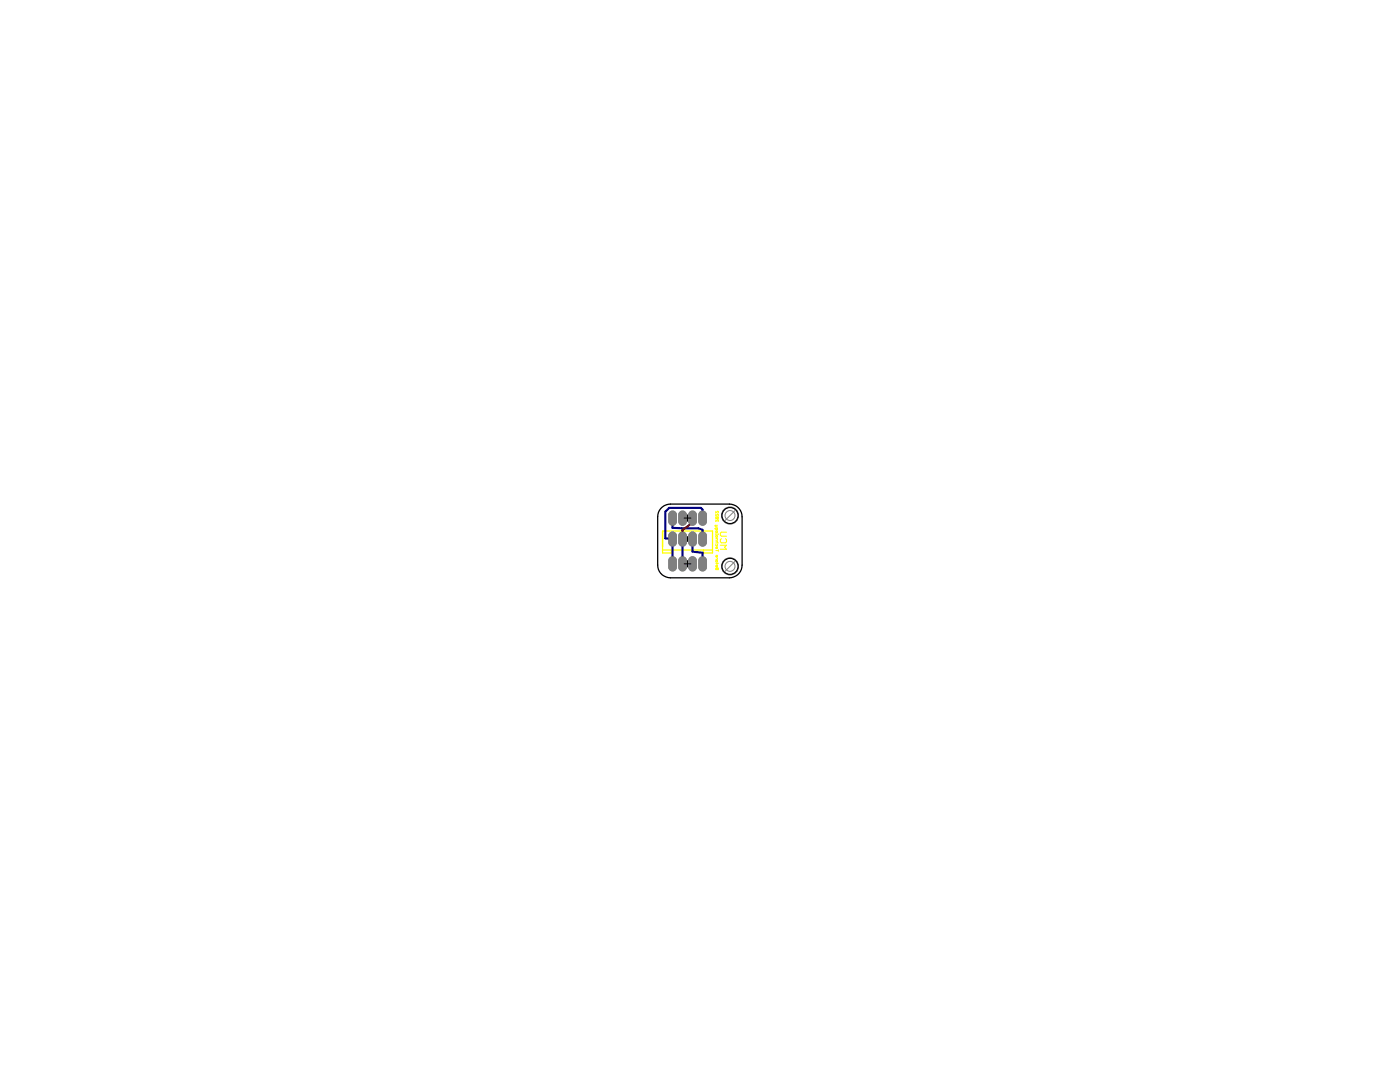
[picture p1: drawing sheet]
<svg xmlns="http://www.w3.org/2000/svg" width="279mm" height="216mm" viewBox="0 0 279 216" stroke-linecap="round" stroke-linejoin="round" font-family="sans-serif">
<path d="M136.7 107.5h1M137.2 107.1v1" fill="none" stroke="#000" stroke-width=".2"/>
<g fill="none" stroke="#ff0" stroke-width=".2">
<path d="M142.2 106.6v2M142.9 113.4l.4-.1 .1 .4h-.5zM142.9 102v.4l.4-.4v.4M142.9 102.6v.3l.4-.3v.3M142.9 103.7v.4l.3-.4 .2 .1-.1 .3M142.9 106.6l.5 .1M142.9 104.8v.4h.3M142.9 105.4v.3l.3-.1v-.2h-.4l-.1 .2M142.9 106.5v.2M142.9 108.6v.3l.3-.1v-.2M142.9 109.2v.3l.3-.1v-.2l-.2-.1v.4M142.9 110.9v.2h.3v-.2l-.2-.1v.3"/>
<path d="M142.9 112.8v.3l.3-.1v-.2h-.2v.3M142.9 107.4l.3 .1v.3h-.3M142.9 108l.3 .1-.1 .2M142.9 111.6h.3M142.9 109.9h.5M142.9 108.3h.5M142.9 105.9l.3 .1-.1 .3-.2-.1zM142.9 106.9l.3 .1-.1 .2-.2-.1zM142.9 111.8l.3 .1-.1 .3-.2-.1zM143.1 112.4v.1M143.1 113.4v.3M143.2 111.4l-.2 .2"/>
<path d="M143.2 104.8h-.4l-.1 .2M143.3 103.1l.1 .3-.5 .1M143.3 103.1h-.4v.4M143.3 103.1l-.4 .4M143.4 109.7v.3M143.4 112.4l-.5 .1"/>
</g>
<path d="M143.8 108.8h1.2l-.4 .4 .4 .4h-1.2M144 107.5l-.2 .2v.4l.2 .2h.8l.2-.2v-.4l-.2-.2M145 106.2h-1l-.2 .2v.4l.2 .2h1" fill="none" stroke="#ff0" stroke-width=".21"/>
<path d="M132.2 109.7h10M134 109.7v.6h-1.8v-4.3h10v4.3h-1.8v-.6" fill="none" stroke="#ff0" stroke-width=".25"/>
<g fill="#808080" stroke="#808080" stroke-width=".2">
<circle cx="145.7" cy="102.9" r="1.69"/>
<circle cx="145.7" cy="113" r="1.69"/>
</g>
<g fill="#808080" stroke="#808080" stroke-width=".2">
<path d="M139.6 106.5a.76 .76 0 0 1 .8-.3 .76 .76 0 0 1 .6 .6v1.5a.76 .76 0 0 1-.8 .7 .76 .76 0 0 1-.7-.7v-1.5z"/>
<path d="M137.6 106.5a.76 .76 0 0 1 .8-.3 .76 .76 0 0 1 .6 .6v1.5a.76 .76 0 0 1-.8 .7 .76 .76 0 0 1-.7-.7v-1.5z"/>
<path d="M135.6 106.5a.76 .76 0 0 1 .8-.3 .76 .76 0 0 1 .6 .6v1.5a.76 .76 0 0 1-.8 .7 .76 .76 0 0 1-.7-.7v-1.5z"/>
<path d="M133.6 106.5a.76 .76 0 0 1 .8-.3 .76 .76 0 0 1 .6 .6v1.5a.76 .76 0 0 1-.8 .7 .76 .76 0 0 1-.7-.7v-1.5z"/>
<path d="M133.8 102.1a.75 .75 0 0 1 1.2 .5v1.5a.76 .76 0 0 1-.8 .7 .76 .76 0 0 1-.7-.7v-1.5z"/>
<path d="M135.6 102.3a.76 .76 0 0 1 .8-.3 .76 .76 0 0 1 .6 .6v1.5a.76 .76 0 0 1-.8 .7 .76 .76 0 0 1-.7-.7v-1.5z"/>
<path d="M137.6 102.3a.76 .76 0 0 1 .8-.3 .76 .76 0 0 1 .6 .6v1.5a.76 .76 0 0 1-.8 .7 .76 .76 0 0 1-.7-.7v-1.5z"/>
<path d="M139.6 102.3a.76 .76 0 0 1 .8-.3 .76 .76 0 0 1 .6 .6v1.5a.76 .76 0 0 1-.8 .7 .76 .76 0 0 1-.7-.7v-1.5z"/>
<path d="M139.6 111.4a.76 .76 0 0 1 .8-.3 .76 .76 0 0 1 .6 .7v1.5a.76 .76 0 0 1-.8 .6 .76 .76 0 0 1-.7-.6v-1.5z"/>
<path d="M137.6 111.4a.76 .76 0 0 1 .8-.3 .76 .76 0 0 1 .6 .7v1.5a.76 .76 0 0 1-.8 .6 .76 .76 0 0 1-.7-.6v-1.5z"/>
<path d="M135.6 111.4a.76 .76 0 0 1 .8-.3 .76 .76 0 0 1 .6 .7v1.5a.76 .76 0 0 1-.8 .6 .76 .76 0 0 1-.7-.6v-1.5z"/>
<path d="M133.8 111.3a.75 .75 0 0 1 1.2 .5v1.5a.76 .76 0 0 1-.8 .6 .76 .76 0 0 1-.7-.6v-1.5z"/>
</g>
<path d="M134.2 103.4v1.9l5.2 .1 .8 .3v1.8M136.2 107.5v5M138.2 107.5v2.6l2 .2v2.2M140.2 103.4v-1.7l-.3-.4h-6.4l-.7 .8v5.3l1.6 .1h-.2v5" fill="none" stroke="#000080" stroke-width=".42"/>
<path d="M140.2 106.9v1.3" fill="none" stroke="#008000" stroke-width="1.3"/>
<circle cx="140.2" cy="107.5" r=".4" fill="#fff" stroke="#000" stroke-width=".2"/>
<path d="M138.2 106.9v1.3" fill="none" stroke="#008000" stroke-width="1.3"/>
<circle cx="138.2" cy="107.5" r=".4" fill="#fff" stroke="#000" stroke-width=".2"/>
<path d="M136.2 106.9v1.3" fill="none" stroke="#008000" stroke-width="1.3"/>
<circle cx="136.2" cy="107.5" r=".4" fill="#fff" stroke="#000" stroke-width=".2"/>
<path d="M134.2 106.9v1.3" fill="none" stroke="#008000" stroke-width="1.3"/>
<circle cx="134.2" cy="107.5" r=".4" fill="#fff" stroke="#000" stroke-width=".2"/>
<path d="M134.2 102.7v1.3" fill="none" stroke="#008000" stroke-width="1.3"/>
<circle cx="134.2" cy="103.4" r=".4" fill="#fff" stroke="#000" stroke-width=".2"/>
<path d="M136.2 102.7v1.3" fill="none" stroke="#008000" stroke-width="1.3"/>
<circle cx="136.2" cy="103.4" r=".4" fill="#fff" stroke="#000" stroke-width=".2"/>
<path d="M138.2 102.7v1.3" fill="none" stroke="#008000" stroke-width="1.3"/>
<circle cx="138.2" cy="103.4" r=".4" fill="#fff" stroke="#000" stroke-width=".2"/>
<path d="M140.2 102.7v1.3" fill="none" stroke="#008000" stroke-width="1.3"/>
<circle cx="140.2" cy="103.4" r=".4" fill="#fff" stroke="#000" stroke-width=".2"/>
<path d="M140.2 111.8v1.4" fill="none" stroke="#008000" stroke-width="1.3"/>
<circle cx="140.2" cy="112.5" r=".4" fill="#fff" stroke="#000" stroke-width=".2"/>
<path d="M138.2 111.8v1.4" fill="none" stroke="#008000" stroke-width="1.3"/>
<circle cx="138.2" cy="112.5" r=".4" fill="#fff" stroke="#000" stroke-width=".2"/>
<path d="M136.2 111.8v1.4" fill="none" stroke="#008000" stroke-width="1.3"/>
<circle cx="136.2" cy="112.5" r=".4" fill="#fff" stroke="#000" stroke-width=".2"/>
<path d="M134.2 111.8v1.4" fill="none" stroke="#008000" stroke-width="1.3"/>
<circle cx="134.2" cy="112.5" r=".4" fill="#fff" stroke="#000" stroke-width=".2"/>
<path d="M138.2 103.4v.9l-2 1.5v1.7" fill="none" stroke="#800000" stroke-width=".42"/>
<path d="M140.2 106.9v1.3" fill="none" stroke="#008000" stroke-width="1.3"/>
<circle cx="140.2" cy="107.5" r=".4" fill="#fff" stroke="#000" stroke-width=".2"/>
<path d="M138.2 106.9v1.3" fill="none" stroke="#008000" stroke-width="1.3"/>
<circle cx="138.2" cy="107.5" r=".4" fill="#fff" stroke="#000" stroke-width=".2"/>
<path d="M136.2 106.9v1.3" fill="none" stroke="#008000" stroke-width="1.3"/>
<circle cx="136.2" cy="107.5" r=".4" fill="#fff" stroke="#000" stroke-width=".2"/>
<path d="M134.2 106.9v1.3" fill="none" stroke="#008000" stroke-width="1.3"/>
<circle cx="134.2" cy="107.5" r=".4" fill="#fff" stroke="#000" stroke-width=".2"/>
<path d="M134.2 102.7v1.3" fill="none" stroke="#008000" stroke-width="1.3"/>
<circle cx="134.2" cy="103.4" r=".4" fill="#fff" stroke="#000" stroke-width=".2"/>
<path d="M136.2 102.7v1.3" fill="none" stroke="#008000" stroke-width="1.3"/>
<circle cx="136.2" cy="103.4" r=".4" fill="#fff" stroke="#000" stroke-width=".2"/>
<path d="M138.2 102.7v1.3" fill="none" stroke="#008000" stroke-width="1.3"/>
<circle cx="138.2" cy="103.4" r=".4" fill="#fff" stroke="#000" stroke-width=".2"/>
<path d="M140.2 102.7v1.3" fill="none" stroke="#008000" stroke-width="1.3"/>
<circle cx="140.2" cy="103.4" r=".4" fill="#fff" stroke="#000" stroke-width=".2"/>
<path d="M140.2 111.8v1.4" fill="none" stroke="#008000" stroke-width="1.3"/>
<circle cx="140.2" cy="112.5" r=".4" fill="#fff" stroke="#000" stroke-width=".2"/>
<path d="M138.2 111.8v1.4" fill="none" stroke="#008000" stroke-width="1.3"/>
<circle cx="138.2" cy="112.5" r=".4" fill="#fff" stroke="#000" stroke-width=".2"/>
<path d="M136.2 111.8v1.4" fill="none" stroke="#008000" stroke-width="1.3"/>
<circle cx="136.2" cy="112.5" r=".4" fill="#fff" stroke="#000" stroke-width=".2"/>
<path d="M134.2 111.8v1.4" fill="none" stroke="#008000" stroke-width="1.3"/>
<circle cx="134.2" cy="112.5" r=".4" fill="#fff" stroke="#000" stroke-width=".2"/>
<g fill="#808080" stroke="#808080" stroke-width=".2">
<circle cx="145.7" cy="102.9" r="1.69"/>
<circle cx="145.7" cy="113" r="1.69"/>
</g>
<g fill="#808080" stroke="#808080" stroke-width=".2">
<path d="M139.6 106.5a.76 .76 0 0 1 .8-.3 .76 .76 0 0 1 .6 .6v1.5a.76 .76 0 0 1-.8 .7 .76 .76 0 0 1-.7-.7v-1.5z"/>
<path d="M137.6 106.5a.76 .76 0 0 1 .8-.3 .76 .76 0 0 1 .6 .6v1.5a.76 .76 0 0 1-.8 .7 .76 .76 0 0 1-.7-.7v-1.5z"/>
<path d="M135.6 106.5a.76 .76 0 0 1 .8-.3 .76 .76 0 0 1 .6 .6v1.5a.76 .76 0 0 1-.8 .7 .76 .76 0 0 1-.7-.7v-1.5z"/>
<path d="M133.6 106.5a.76 .76 0 0 1 .8-.3 .76 .76 0 0 1 .6 .6v1.5a.76 .76 0 0 1-.8 .7 .76 .76 0 0 1-.7-.7v-1.5z"/>
<path d="M133.8 102.1a.75 .75 0 0 1 1.2 .5v1.5a.76 .76 0 0 1-.8 .7 .76 .76 0 0 1-.7-.7v-1.5z"/>
<path d="M135.6 102.3a.76 .76 0 0 1 .8-.3 .76 .76 0 0 1 .6 .6v1.5a.76 .76 0 0 1-.8 .7 .76 .76 0 0 1-.7-.7v-1.5z"/>
<path d="M137.6 102.3a.76 .76 0 0 1 .8-.3 .76 .76 0 0 1 .6 .6v1.5a.76 .76 0 0 1-.8 .7 .76 .76 0 0 1-.7-.7v-1.5z"/>
<path d="M139.6 102.3a.76 .76 0 0 1 .8-.3 .76 .76 0 0 1 .6 .6v1.5a.76 .76 0 0 1-.8 .7 .76 .76 0 0 1-.7-.7v-1.5z"/>
<path d="M139.6 111.4a.76 .76 0 0 1 .8-.3 .76 .76 0 0 1 .6 .7v1.5a.76 .76 0 0 1-.8 .6 .76 .76 0 0 1-.7-.6v-1.5z"/>
<path d="M137.6 111.4a.76 .76 0 0 1 .8-.3 .76 .76 0 0 1 .6 .7v1.5a.76 .76 0 0 1-.8 .6 .76 .76 0 0 1-.7-.6v-1.5z"/>
<path d="M135.6 111.4a.76 .76 0 0 1 .8-.3 .76 .76 0 0 1 .6 .7v1.5a.76 .76 0 0 1-.8 .6 .76 .76 0 0 1-.7-.6v-1.5z"/>
<path d="M133.8 111.3a.75 .75 0 0 1 1.2 .5v1.5a.76 .76 0 0 1-.8 .6 .76 .76 0 0 1-.7-.6v-1.5z"/>
</g>
<g fill="none" stroke="#000" stroke-width=".2">
<path d="M136.5 103.4h1.4M136.5 112.5h1.4M137.2 102.7v1.3M137.2 111.8v1.4"/>
<circle cx="145.7" cy="102.9" r="1.59"/>
</g>
<path d="M131.8 101.5a2.52 2.52 0 0 1 2-.9h11.8a2.54 2.54 0 0 1 2.5 2.5v9.7a2.54 2.54 0 0 1-2.5 2.5h-11.8a2.54 2.54 0 0 1-2.5-2.5v-9.7a2.47 2.47 0 0 1 .5-1.6z" fill="none" stroke="#000" stroke-width=".25"/>
<circle cx="145.7" cy="102.9" r="1.59" fill="#fff" stroke="#000" stroke-width=".2"/>
<circle cx="145.7" cy="113" r="1.59" fill="none" stroke="#000" stroke-width=".2"/>
<circle cx="145.7" cy="113" r="1.59" fill="#fff" stroke="#000" stroke-width=".2"/>
<g fill="none" stroke="#808080" stroke-width=".2">
<path d="M146.7 101.9l-2 2M146.7 112l-2 2"/>
<circle cx="145.7" cy="113" r=".99"/>
<circle cx="145.7" cy="102.9" r=".99"/>
</g>
</svg>
